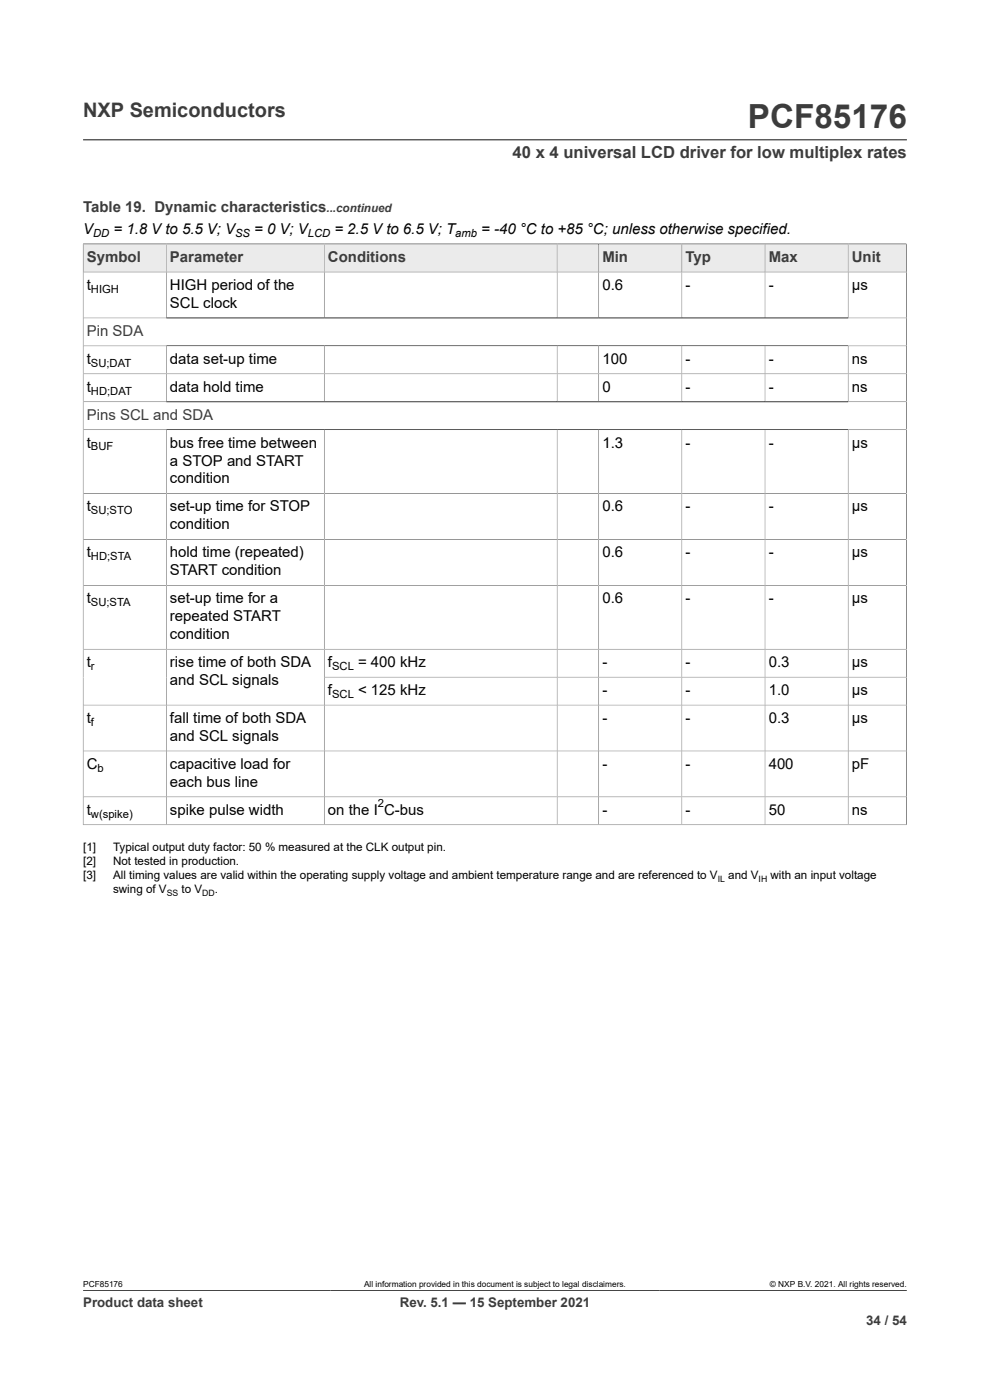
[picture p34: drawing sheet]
<svg xmlns="http://www.w3.org/2000/svg" width="210mm" height="297mm" viewBox="0 0 210 297" stroke-linecap="round" stroke-linejoin="round" font-family="sans-serif">
<defs><g id="words">
<text font-size="7.1" fill="#3c3c3c" x="158.6" y="27.2">PCF85176</text>
<text font-size="4.2" fill="#3c3c3c" x="17.6" y="24.8">NXP Semiconductors</text>
<text font-size="3.5" fill="#3c3c3c" x="108.7" y="33.5">40 x 4 universal LCD driver for low multiplex rates</text>
<g font-size="3.2" fill="#3c3c3c">
<text x="17.6" y="45.1">Table 19. Dynamic characteristics</text>
<text x="18.4" y="55.6">Symbol</text>
<text x="36.1" y="55.6">Parameter</text>
<text x="69.6" y="55.6">Conditions</text>
<text x="127.8" y="55.6">Min</text>
<text x="145.4" y="55.6">Typ</text>
<text x="163.1" y="55.6">Max</text>
<text x="180.7" y="55.6">Unit</text>
<text x="18.4" y="71.2">Pin SDA</text>
<text x="18.4" y="89">Pins SCL and SDA</text>
</g>
<g font-size="3.2">
<text x="17.6" y="49.6">V</text>
<text x="24.1" y="49.6">= 1.8 V to 5.5 V; V</text>
<text x="53.9" y="49.6">= 0 V; V</text>
<text x="70.9" y="49.6">= 2.5 V to 6.5 V; T</text>
<text x="102.1" y="49.6">= -40 °C to +85 °C; unless otherwise specified.</text>
<text x="18.4" y="61.5">t</text>
<text x="36.1" y="61.5">HIGH period of the</text>
<text x="36.1" y="65.3">SCL clock</text>
<text x="127.8" y="61.5">0.6</text>
<text x="145.4" y="61.5">-</text>
<text x="163.1" y="61.5">-</text>
<text x="180.7" y="61.5">μs</text>
<text x="18.4" y="77.2">t</text>
<text x="36.1" y="77.2">data set-up time</text>
<text x="127.8" y="77.2">100</text>
<text x="145.4" y="77.2">-</text>
<text x="163.1" y="77.2">-</text>
<text x="180.7" y="77.2">ns</text>
<text x="18.4" y="83.1">t</text>
<text x="36.1" y="83.1">data hold time</text>
<text x="127.8" y="83.1">0</text>
<text x="145.4" y="83.1">-</text>
<text x="163.1" y="83.1">-</text>
<text x="180.7" y="83.1">ns</text>
<text x="18.4" y="94.9">t</text>
<text x="36.1" y="94.9">bus free time between</text>
<text x="127.8" y="94.9">1.3</text>
<text x="145.4" y="94.9">-</text>
<text x="163.1" y="94.9">-</text>
<text x="180.7" y="94.9">μs</text>
<text x="36.1" y="98.8">a STOP and START</text>
<text x="36.1" y="102.6">condition</text>
<text x="18.4" y="108.5">t</text>
<text x="36.1" y="108.5">set-up time for STOP</text>
<text x="36.1" y="112.3">condition</text>
<text x="127.8" y="108.5">0.6</text>
<text x="145.4" y="108.5">-</text>
<text x="163.1" y="108.5">-</text>
<text x="180.7" y="108.5">μs</text>
<text x="18.4" y="118.2">t</text>
<text x="36.1" y="118.2">hold time (repeated)</text>
<text x="127.8" y="118.2">0.6</text>
<text x="145.4" y="118.2">-</text>
<text x="163.1" y="118.2">-</text>
<text x="180.7" y="118.2">μs</text>
<text x="36.1" y="122">START condition</text>
<text x="18.4" y="128">t</text>
<text x="36.1" y="128">set-up time for a</text>
<text x="36.1" y="131.8">repeated START</text>
<text x="127.8" y="128">0.6</text>
<text x="145.4" y="128">-</text>
<text x="163.1" y="128">-</text>
<text x="180.7" y="128">μs</text>
<text x="36.1" y="135.6">condition</text>
<text x="18.4" y="141.5">t</text>
<text x="36.1" y="141.5">rise time of both SDA</text>
<text x="69.6" y="141.5">f</text>
<text x="76" y="141.5">= 400 kHz</text>
<text x="127.8" y="141.5">-</text>
<text x="145.4" y="141.5">-</text>
<text x="163.1" y="141.5">0.3</text>
<text x="180.7" y="141.5">μs</text>
<text x="36.1" y="145.3">and SCL signals</text>
<text x="69.6" y="147.4">f</text>
<text x="76" y="147.4">&lt; 125 kHz</text>
<text x="127.8" y="147.4">-</text>
<text x="145.4" y="147.4">-</text>
<text x="163.1" y="147.4">1.0</text>
<text x="180.7" y="147.4">μs</text>
<text x="18.4" y="153.4">t</text>
<text x="36.1" y="153.4">fall time of both SDA</text>
<text x="127.8" y="153.4">-</text>
<text x="145.4" y="153.4">-</text>
<text x="163.1" y="153.4">0.3</text>
<text x="180.7" y="153.4">μs</text>
<text x="36.1" y="157.2">and SCL signals</text>
<text x="18.4" y="163.1">C</text>
<text x="36.1" y="163.1">capacitive load for</text>
<text x="36.1" y="166.9">each bus line</text>
<text x="127.8" y="163.1">-</text>
<text x="145.4" y="163.1">-</text>
<text x="163.1" y="163.1">400</text>
<text x="180.7" y="163.1">pF</text>
<text x="18.4" y="172.8">t</text>
<text x="36.1" y="172.8">spike pulse width</text>
<text x="69.6" y="172.8">on the I C-bus</text>
<text x="127.8" y="172.8">-</text>
<text x="145.4" y="172.8">-</text>
<text x="163.1" y="172.8">50</text>
<text x="180.7" y="172.8">ns</text>
</g>
<g font-size="2.8" fill="#3c3c3c">
<text x="17.6" y="277.3">Product data sheet</text>
<text x="84.8" y="277.3">Rev. 5.1 — 15 September 2021</text>
<text x="183.7" y="281">34 / 54</text>
</g>
<text font-size="2.5" fill="#3c3c3c" x="69.3" y="45.1">...continued</text>
<g font-size="2.5">
<text x="17.6" y="180.6">[1]</text>
<text x="17.6" y="183.6">[2]</text>
<text x="24" y="180.6">Typical output duty factor: 50 % measured at the CLK output pin.</text>
<text x="24" y="183.6">Not tested in production.</text>
<text x="17.6" y="186.6">[3]</text>
<text x="24" y="186.6">All timing values are valid within the operating supply voltage and ambient temperature range and are referenced to V</text>
<text x="24" y="189.5">swing of V</text>
<text x="38.5" y="189.5">to V</text>
<text x="45.6" y="189.5">.</text>
<text x="154.5" y="186.6">and V</text>
<text x="163.5" y="186.6">with an input voltage</text>
</g>
<g font-size="2.4">
<text x="19.8" y="50.2">DD</text>
<text x="49.9" y="50.2">SS</text>
<text x="65.3" y="50.2">LCD</text>
<text x="96.6" y="50.2">amb</text>
<text x="19.3" y="62.1">HIGH</text>
<text x="19.3" y="77.8">SU;DAT</text>
<text x="19.3" y="83.7">HD;DAT</text>
<text x="19.3" y="95.6">BUF</text>
<text x="19.3" y="109.1">SU;STO</text>
<text x="19.3" y="118.8">HD;STA</text>
<text x="19.3" y="128.6">SU;STA</text>
<text x="19.3" y="142.1">r</text>
<text x="70.4" y="142.1">SCL</text>
<text x="70.4" y="148.1">SCL</text>
<text x="19.3" y="154">f</text>
<text x="20.7" y="163.7">b</text>
<text x="19.3" y="173.5">w(spike)</text>
<text x="80.1" y="171.2">2</text>
</g>
<g font-size="1.9">
<text x="35.4" y="190">SS</text>
<text x="42.9" y="190">DD</text>
<text x="152.2" y="187">IL</text>
<text x="160.9" y="187">IH</text>
</g>
<g font-size="1.8">
<text x="17.6" y="273.1">PCF85176</text>
<text x="77.2" y="273.1">All information provided in this document is subject to legal disclaimers.</text>
<text x="163.3" y="273.1">© NXP B.V. 2021. All rights reserved.</text>
</g>
</g></defs>
<path d="M17.6 29.7h174.8M17.6 51.8h174.7" fill="none" stroke="#3c3c3c" stroke-width=".21"/>
<path d="M17.7 51.9h17.5v5.7h-17.5z" fill="#ebebeb"/>
<path d="M17.6 51.8h17.7v5.9h-17.7z" fill="none" stroke="#3c3c3c" stroke-width=".21"/>
<path d="M35.3 51.9h33.4v5.7h-33.4z" fill="#ebebeb"/>
<path d="M35.3 51.8h33.5v5.9h-33.5z" fill="none" stroke="#3c3c3c" stroke-width=".21"/>
<path d="M68.9 51.9h49.2v5.7h-49.2z" fill="#ebebeb"/>
<path d="M68.8 51.8h49.4v5.9h-49.4z" fill="none" stroke="#3c3c3c" stroke-width=".21"/>
<path d="M118.3 51.9h8.6v5.7h-8.6z" fill="#ebebeb"/>
<path d="M118.2 51.8h8.8v5.9h-8.8z" fill="none" stroke="#3c3c3c" stroke-width=".21"/>
<path d="M127.1 51.9h17.5v5.7h-17.5z" fill="#ebebeb"/>
<path d="M127 51.8h17.6v5.9h-17.6z" fill="none" stroke="#3c3c3c" stroke-width=".21"/>
<path d="M144.7 51.9h17.5v5.7h-17.5z" fill="#ebebeb"/>
<path d="M144.6 51.8h17.7v5.9h-17.7z" fill="none" stroke="#3c3c3c" stroke-width=".21"/>
<path d="M162.3 51.9h17.5v5.7h-17.5z" fill="#ebebeb"/>
<path d="M162.3 51.8h17.6v5.9h-17.6z" fill="none" stroke="#3c3c3c" stroke-width=".21"/>
<path d="M180 51.9h12.2v5.7h-12.2z" fill="#ebebeb"/>
<g fill="none" stroke="#3c3c3c" stroke-width=".21">
<path d="M35.3 57.7v9.8M68.8 57.7v9.8M118.2 57.7v9.8M127 57.7v9.8M144.6 57.7v9.8M162.3 57.7v9.8M192.3 57.7h-174.7v117.3M17.6 67.5h174.7M17.6 73.4h174.7M17.6 79.3h174.7M35.3 73.4v11.8M68.8 73.4v11.8"/>
<path d="M118.2 73.4v11.8M127 73.4v11.8M144.6 73.4v11.8M162.3 73.4v11.8M179.9 67.5v-15.7h12.4v123.2M179.9 73.4v11.8M17.6 85.2h174.7M17.6 91.2h174.7M35.3 91.2v83.8M68.8 91.2v83.8M118.2 91.2v83.8M127 91.2v83.8"/>
<path d="M144.6 91.2v83.8M162.3 91.2v83.8M179.9 91.2v83.8M17.6 104.7h174.7M17.6 114.4h174.7M17.6 124.2h174.7M17.6 137.7h174.7M17.6 149.6h174.7M17.6 159.3h174.7M68.8 143.7h123.5M17.6 175h174.7M17.6 169.1h174.7"/>
<path d="M17.6 273.8h174.8"/>
</g>
<use href="#words"/>
</svg>
